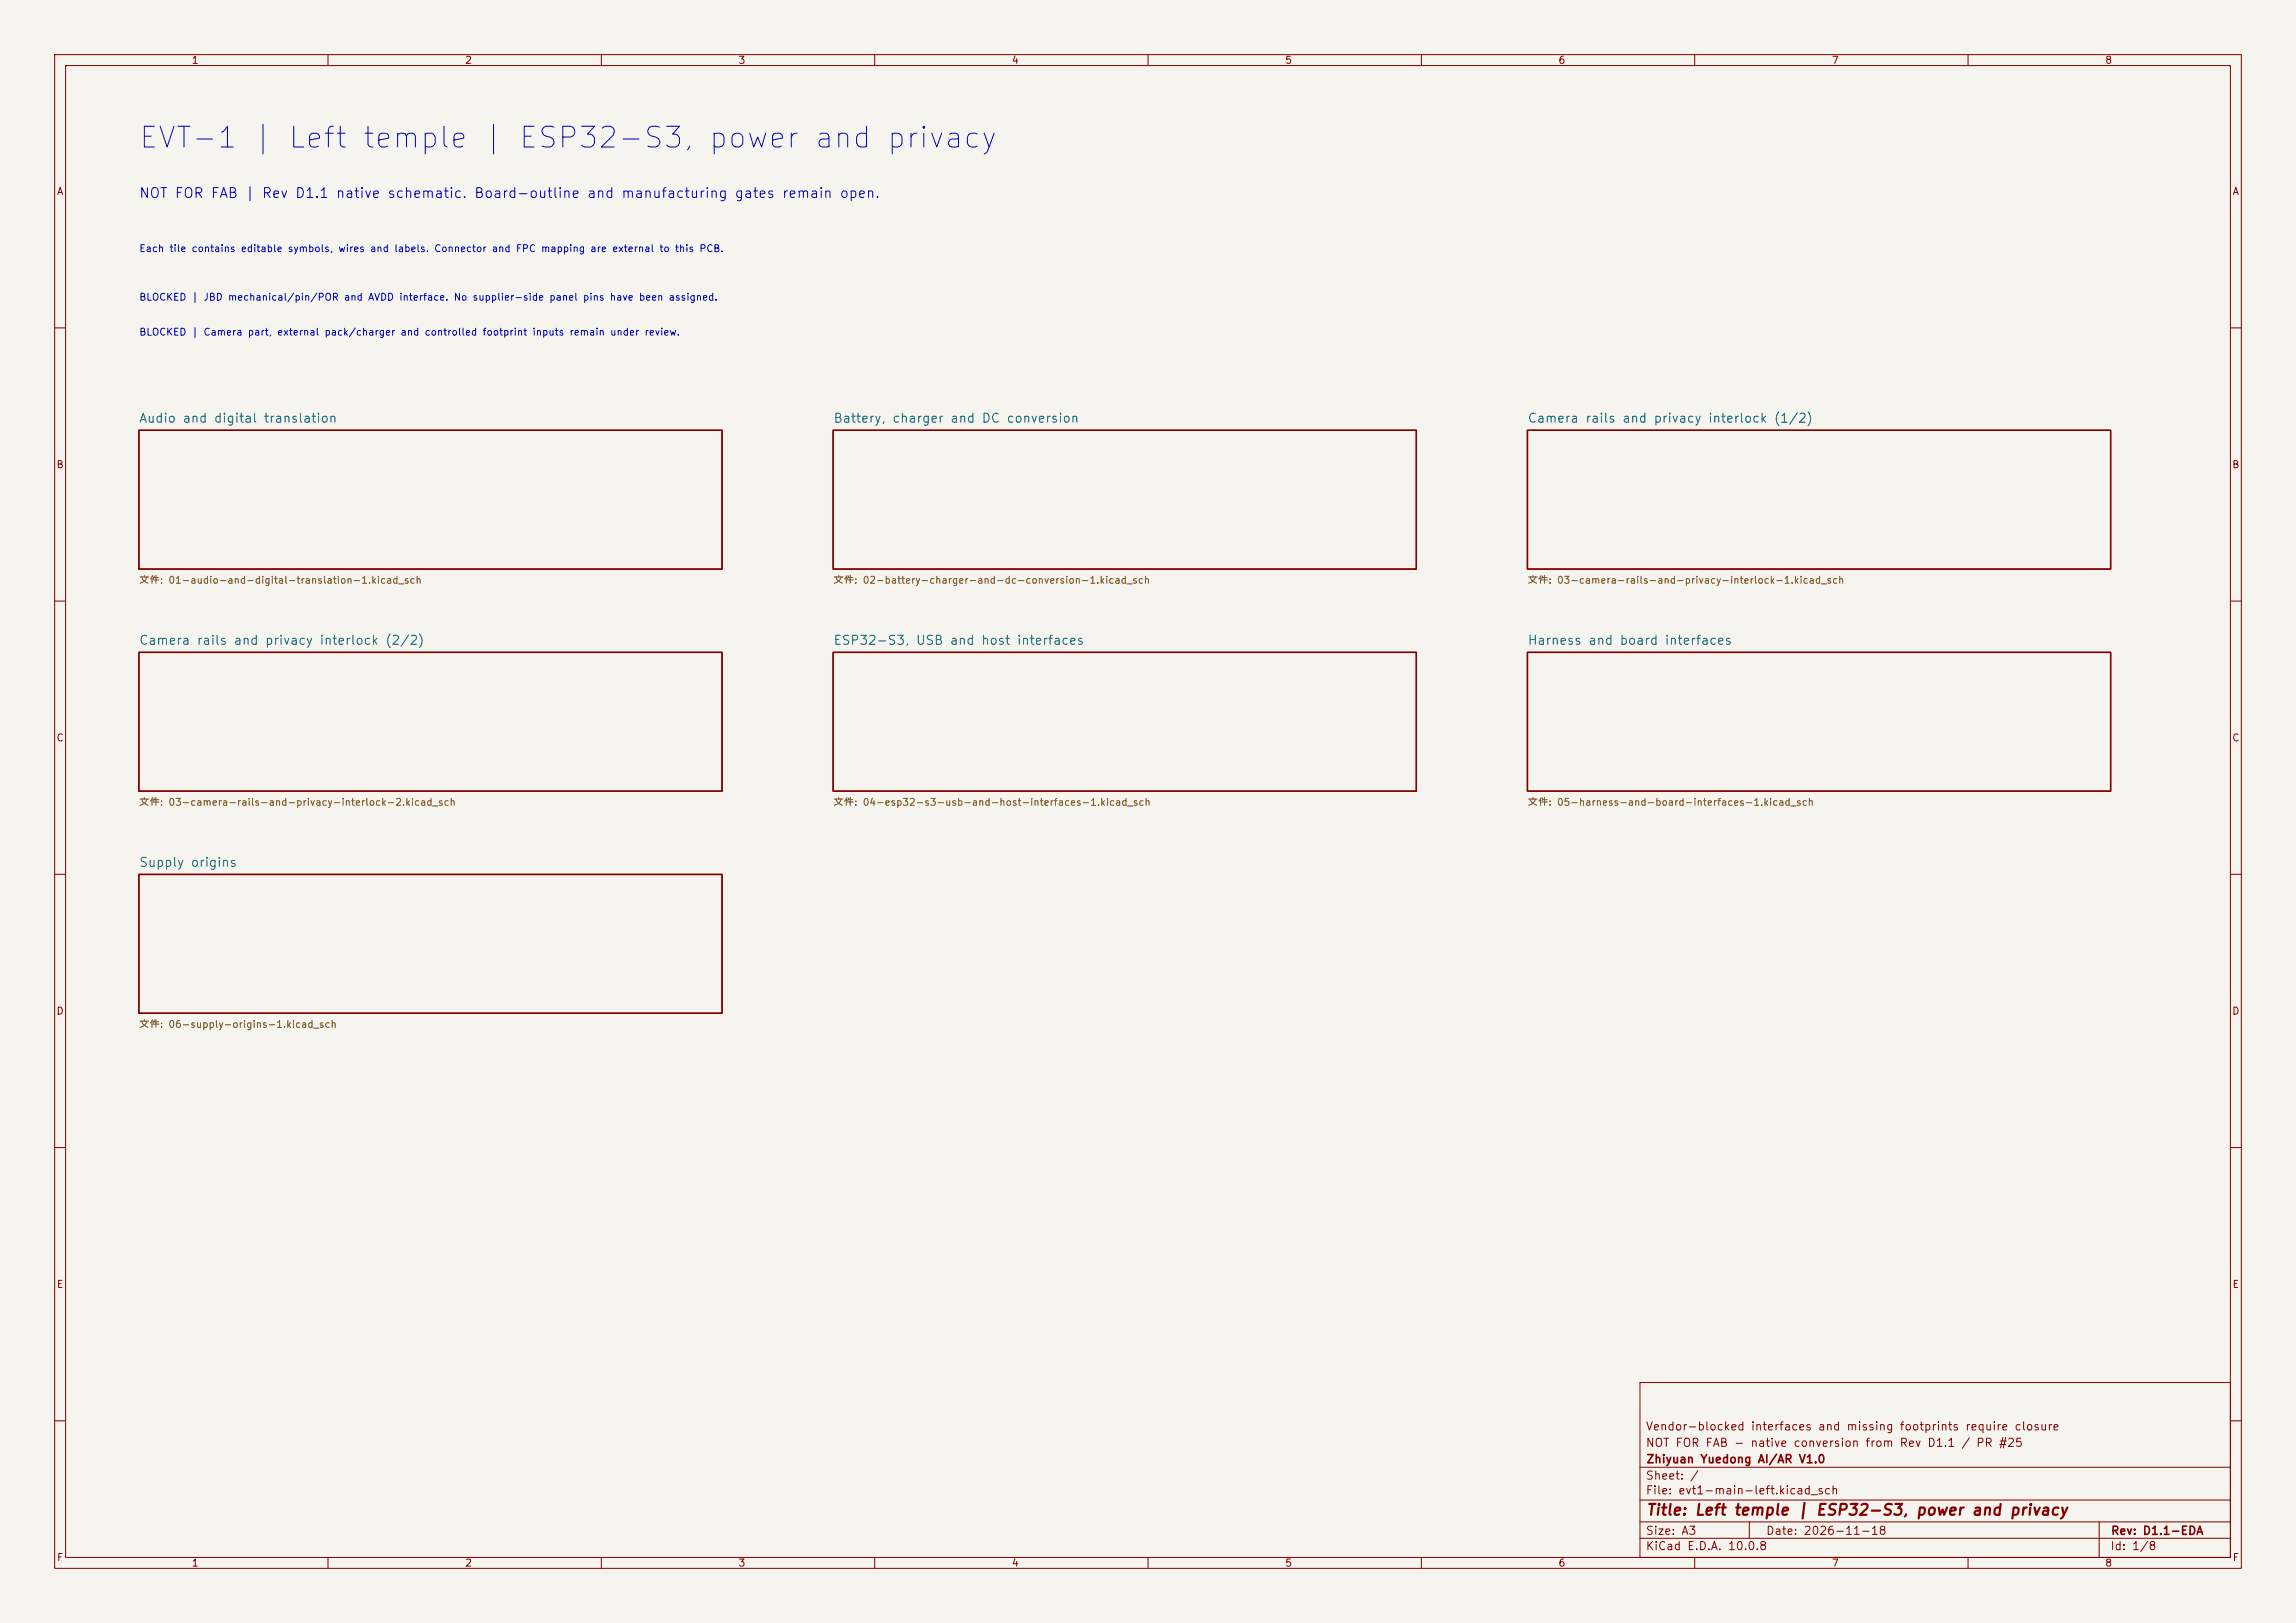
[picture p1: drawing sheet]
<svg xmlns="http://www.w3.org/2000/svg" width="420mm" height="297mm" viewBox="0 0 420 297" stroke-linecap="round" stroke-linejoin="round" font-family="sans-serif">
<defs><g id="words">
<text font-size="3.8" fill="#0000c2" x="25.1" y="28">EVT-1 | Left temple | ESP32-S3, power and privacy</text>
<text font-size="2" fill="#840000" x="301" y="277.8">Title: Left temple | ESP32-S3, power and privacy</text>
<text font-size="1.8" fill="#0000c2" x="25.3" y="36.7">NOT FOR FAB | Rev D1.1 native schematic. Board-outline and manufacturing gates remain open.</text>
<g font-size="1.6" fill="#006464">
<text x="25.3" y="77.8">Audio and digital translation</text>
<text x="152.3" y="77.8">Battery, charger and DC conversion</text>
<text x="279.3" y="77.8">Camera rails and privacy interlock (1/2)</text>
<text x="25.3" y="118.4">Camera rails and privacy interlock (2/2)</text>
<text x="152.3" y="118.4">ESP32-S3, USB and host interfaces</text>
<text x="279.3" y="118.4">Harness and board interfaces</text>
<text x="25.3" y="159">Supply origins</text>
</g>
<g font-size="1.5" fill="#840000">
<text x="300.9" y="262.1">Vendor-blocked interfaces and missing footprints require closure</text>
<text x="300.9" y="265.1">NOT FOR FAB - native conversion from Rev D1.1 / PR #25</text>
<text x="301" y="268.1">Zhiyuan Yuedong AI/AR V1.0</text>
<text x="300.9" y="273.8">File: evt1-main-left.kicad_sch</text>
<text x="300.9" y="271.1">Sheet: /</text>
<text x="300.9" y="281.2">Size: A3</text>
<text x="322.9" y="281.2">Date: 2026-11-18</text>
<text x="386" y="281.2">Rev: D1.1-EDA</text>
<text x="300.9" y="284">KiCad E.D.A. 10.0.8</text>
<text x="385.9" y="284">Id: 1/8</text>
</g>
<g font-size="1.3" fill="#840000">
<text x="35" y="12">1</text>
<text x="85" y="12">2</text>
<text x="135" y="12">3</text>
<text x="185" y="12">4</text>
<text x="235" y="12">5</text>
<text x="285" y="12">6</text>
<text x="335" y="12">7</text>
<text x="385" y="12">8</text>
<text x="10.3" y="36">A</text>
<text x="408.3" y="36">A</text>
<text x="10.2" y="86">B</text>
<text x="408.2" y="86">B</text>
<text x="10.2" y="136">C</text>
<text x="408.2" y="136">C</text>
<text x="10.2" y="186">D</text>
<text x="408.2" y="186">D</text>
<text x="10.3" y="236">E</text>
<text x="408.3" y="236">E</text>
<text x="10.3" y="286">F</text>
<text x="35" y="287">1</text>
<text x="85" y="287">2</text>
<text x="135" y="287">3</text>
<text x="185" y="287">4</text>
<text x="235" y="287">5</text>
<text x="285" y="287">6</text>
<text x="335" y="287">7</text>
<text x="385" y="287">8</text>
<text x="408.3" y="286">F</text>
</g>
<g font-size="1.3" fill="#0000c2">
<text x="25.4" y="46.4">Each tile contains editable symbols, wires and labels. Connector and FPC mapping are external to this PCB.</text>
<text x="25.4" y="55.3">BLOCKED | JBD mechanical/pin/POR and AVDD interface. No supplier-side panel pins have been assigned.</text>
<text x="25.4" y="61.7">BLOCKED | Camera part, external pack/charger and controlled footprint inputs remain under review.</text>
</g>
<g font-size="1.3" fill="#725600">
<text x="25.4" y="107.1">文件: 01-audio-and-digital-translation-1.kicad_sch</text>
<text x="152.4" y="107.1">文件: 02-battery-charger-and-dc-conversion-1.kicad_sch</text>
<text x="279.4" y="107.1">文件: 03-camera-rails-and-privacy-interlock-1.kicad_sch</text>
<text x="25.4" y="147.8">文件: 03-camera-rails-and-privacy-interlock-2.kicad_sch</text>
<text x="152.4" y="147.8">文件: 04-esp32-s3-usb-and-host-interfaces-1.kicad_sch</text>
<text x="279.4" y="147.8">文件: 05-harness-and-board-interfaces-1.kicad_sch</text>
<text x="25.4" y="188.4">文件: 06-supply-origins-1.kicad_sch</text>
</g>
</g></defs>
<path d="M0 0h420v297h-420z" fill="#f5f4ef" stroke="#f5f4ef" stroke-width=".18"/>
<g fill="none" stroke="#840000" stroke-width=".18">
<path d="M10 10h400v277h-400zM12 12h396v273h-396zM60 10v2M110 10v2M160 10v2M210 10v2M260 10v2M310 10v2M360 10v2M10 60h2M408 60h2M10 110h2"/>
<path d="M408 110h2M10 160h2M408 160h2M10 210h2M408 210h2M300 253h108v32h-108zM10 260h2M300 278.5h108M300 274.5h108M300 268.5h108M320 278.5v3M384 278.5v6.5"/>
<path d="M408 260h2M60 285v2M110 285v2M160 285v2M210 285v2M260 285v2M300 281.5h108M310 285v2M360 285v2"/>
</g>
<path d="M25.4 78.7h106.7v25.4h-106.7zM152.4 78.7h106.7v25.4h-106.7zM279.4 78.7h106.7v25.4h-106.7zM25.4 119.4h106.7v25.4h-106.7zM152.4 119.4h106.7v25.4h-106.7zM279.4 119.4h106.7v25.4h-106.7zM25.4 160h106.7v25.4h-106.7z" fill="none" stroke="#840000" stroke-width=".25"/>
<use href="#words"/>
</svg>
